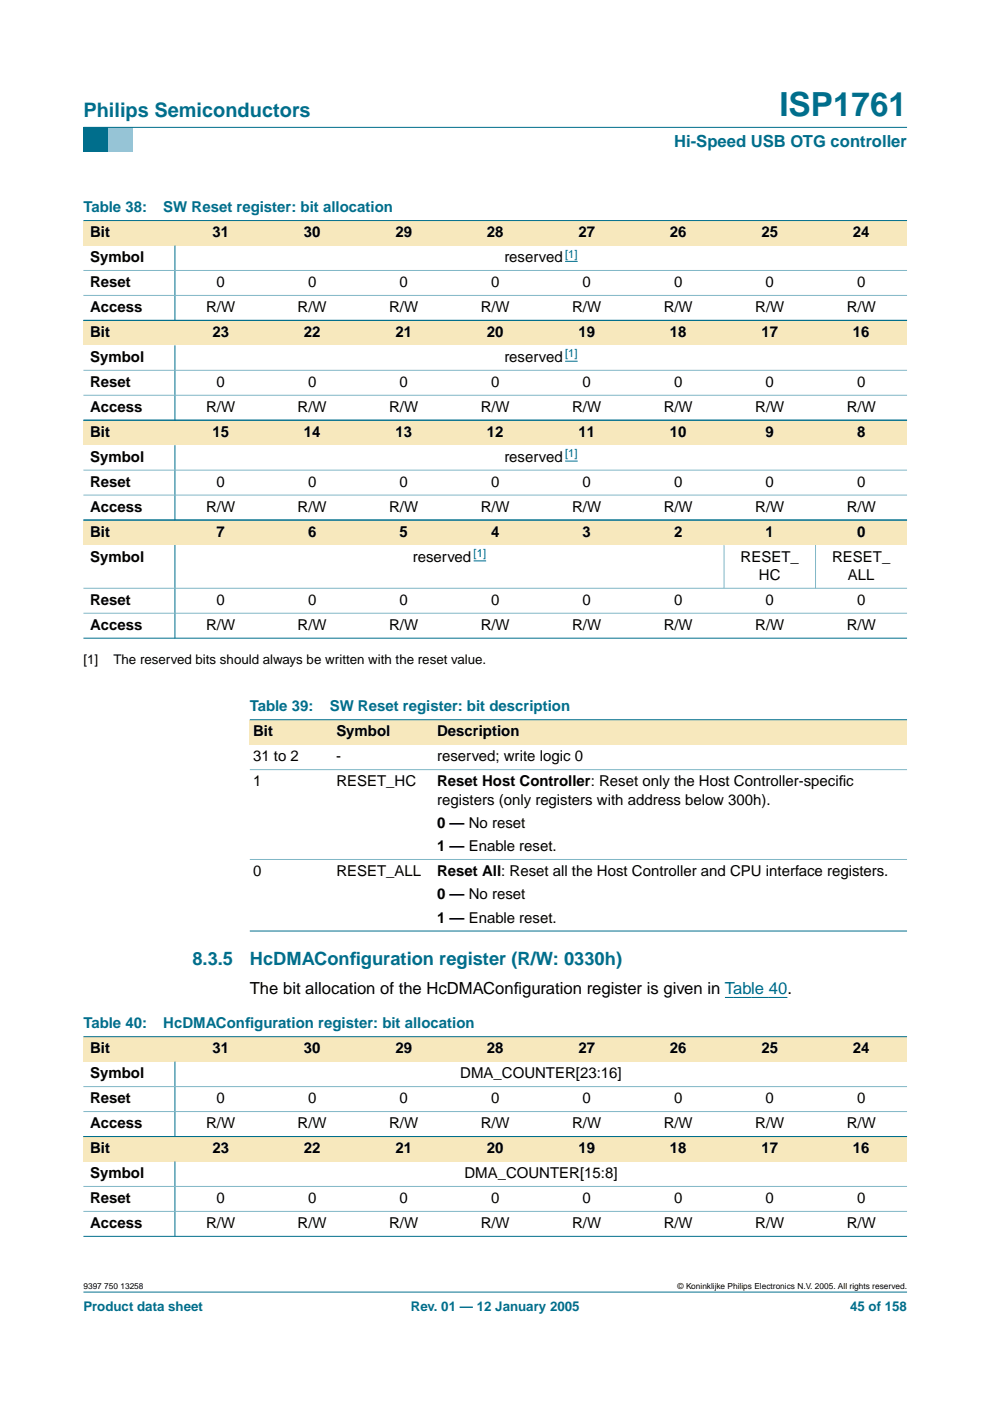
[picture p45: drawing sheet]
<svg xmlns="http://www.w3.org/2000/svg" width="210mm" height="297mm" viewBox="0 0 210 297" stroke-linecap="round" stroke-linejoin="round" font-family="sans-serif">
<defs><g id="words">
<text font-size="7.1" fill="#006e8c" x="165.2" y="24.7">ISP1761</text>
<text font-size="4.2" fill="#006e8c" x="17.7" y="24.9">Philips Semiconductors</text>
<g font-size="3.9" fill="#006e8c">
<text x="40.8" y="204.6">8.3.5</text>
<text x="53" y="204.6">HcDMAConf</text>
<text x="74.2" y="204.6">iguration register (R/W: 0330h)</text>
</g>
<text font-size="3.5" fill="#006e8c" x="142.9" y="31.1">Hi-Speed USB OTG controller</text>
<g font-size="3.5">
<text x="53" y="210.7">The bit allocation of the HcDMAConf</text>
<text x="108.9" y="210.7">iguration register is given in Table 40.</text>
</g>
<g font-size="3.2" fill="#006e8c">
<text x="17.7" y="45">Table 38:</text>
<text x="34.6" y="45">SW Reset register: bit allocation</text>
<text x="53" y="150.8">Table 39:</text>
<text x="69.9" y="150.8">SW Reset register: bit description</text>
<text x="17.7" y="218">Table 40:</text>
<text x="34.6" y="218">HcDMAConf</text>
<text x="52" y="218">iguration register: bit allocation</text>
</g>
<g font-size="3.2">
<text x="19.1" y="50.3">Bit</text>
<text x="45" y="50.3">31</text>
<text x="64.4" y="50.3">30</text>
<text x="83.8" y="50.3">29</text>
<text x="103.2" y="50.3">28</text>
<text x="122.6" y="50.3">27</text>
<text x="142" y="50.3">26</text>
<text x="161.4" y="50.3">25</text>
<text x="180.8" y="50.3">24</text>
<text x="19.1" y="55.6">Symbol</text>
<text x="106.9" y="55.6">reserved</text>
<text x="19.1" y="60.9">Reset</text>
<text x="45.9" y="60.9">0</text>
<text x="65.3" y="60.9">0</text>
<text x="84.7" y="60.9">0</text>
<text x="104.1" y="60.9">0</text>
<text x="123.5" y="60.9">0</text>
<text x="142.9" y="60.9">0</text>
<text x="162.3" y="60.9">0</text>
<text x="181.7" y="60.9">0</text>
<text x="19.1" y="66.2">Access</text>
<text x="19.1" y="71.5">Bit</text>
<text x="43.7" y="66.2">R/W</text>
<text x="45" y="71.5">23</text>
<text x="63.1" y="66.2">R/W</text>
<text x="64.4" y="71.5">22</text>
<text x="82.5" y="66.2">R/W</text>
<text x="83.8" y="71.5">21</text>
<text x="101.9" y="66.2">R/W</text>
<text x="103.2" y="71.5">20</text>
<text x="121.3" y="66.2">R/W</text>
<text x="122.6" y="71.5">19</text>
<text x="140.7" y="66.2">R/W</text>
<text x="142" y="71.5">18</text>
<text x="160.1" y="66.2">R/W</text>
<text x="161.4" y="71.5">17</text>
<text x="179.5" y="66.2">R/W</text>
<text x="180.8" y="71.5">16</text>
<text x="19.1" y="76.7">Symbol</text>
<text x="106.9" y="76.7">reserved</text>
<text x="19.1" y="82">Reset</text>
<text x="45.9" y="82">0</text>
<text x="65.3" y="82">0</text>
<text x="84.7" y="82">0</text>
<text x="104.1" y="82">0</text>
<text x="123.5" y="82">0</text>
<text x="142.9" y="82">0</text>
<text x="162.3" y="82">0</text>
<text x="181.7" y="82">0</text>
<text x="19.1" y="87.3">Access</text>
<text x="43.7" y="87.3">R/W</text>
<text x="63.1" y="87.3">R/W</text>
<text x="82.5" y="87.3">R/W</text>
<text x="101.9" y="87.3">R/W</text>
<text x="121.3" y="87.3">R/W</text>
<text x="140.7" y="87.3">R/W</text>
<text x="160.1" y="87.3">R/W</text>
<text x="179.5" y="87.3">R/W</text>
<text x="19.1" y="92.6">Bit</text>
<text x="45" y="92.6">15</text>
<text x="64.4" y="92.6">14</text>
<text x="83.8" y="92.6">13</text>
<text x="103.2" y="92.6">12</text>
<text x="122.6" y="92.6">11</text>
<text x="142" y="92.6">10</text>
<text x="162.3" y="92.6">9</text>
<text x="181.7" y="92.6">8</text>
<text x="19.1" y="97.9">Symbol</text>
<text x="106.9" y="97.9">reserved</text>
<text x="19.1" y="103.2">Reset</text>
<text x="45.9" y="103.2">0</text>
<text x="65.3" y="103.2">0</text>
<text x="84.7" y="103.2">0</text>
<text x="104.1" y="103.2">0</text>
<text x="123.5" y="103.2">0</text>
<text x="142.9" y="103.2">0</text>
<text x="162.3" y="103.2">0</text>
<text x="181.7" y="103.2">0</text>
<text x="19.1" y="108.5">Access</text>
<text x="19.1" y="113.8">Bit</text>
<text x="43.7" y="108.5">R/W</text>
<text x="45.9" y="113.8">7</text>
<text x="63.1" y="108.5">R/W</text>
<text x="65.3" y="113.8">6</text>
<text x="82.5" y="108.5">R/W</text>
<text x="84.7" y="113.8">5</text>
<text x="101.9" y="108.5">R/W</text>
<text x="104.1" y="113.8">4</text>
<text x="121.3" y="108.5">R/W</text>
<text x="123.5" y="113.8">3</text>
<text x="140.7" y="108.5">R/W</text>
<text x="142.9" y="113.8">2</text>
<text x="160.1" y="108.5">R/W</text>
<text x="162.3" y="113.8">1</text>
<text x="179.5" y="108.5">R/W</text>
<text x="181.7" y="113.8">0</text>
<text x="19.1" y="119.1">Symbol</text>
<text x="87.5" y="119.1">reserved</text>
<text x="157" y="119.1">RESET_</text>
<text x="176.4" y="119.1">RESET_</text>
<text x="160.9" y="123">HC</text>
<text x="179.8" y="123">ALL</text>
<text x="19.1" y="128.3">Reset</text>
<text x="45.9" y="128.3">0</text>
<text x="65.3" y="128.3">0</text>
<text x="84.7" y="128.3">0</text>
<text x="104.1" y="128.3">0</text>
<text x="123.5" y="128.3">0</text>
<text x="142.9" y="128.3">0</text>
<text x="162.3" y="128.3">0</text>
<text x="181.7" y="128.3">0</text>
<text x="19.1" y="133.5">Access</text>
<text x="43.7" y="133.5">R/W</text>
<text x="63.1" y="133.5">R/W</text>
<text x="82.5" y="133.5">R/W</text>
<text x="101.9" y="133.5">R/W</text>
<text x="121.3" y="133.5">R/W</text>
<text x="140.7" y="133.5">R/W</text>
<text x="160.1" y="133.5">R/W</text>
<text x="179.5" y="133.5">R/W</text>
<text x="53.7" y="161.4">31 to 2</text>
<text x="53.7" y="156.1">Bit</text>
<text x="71.3" y="161.4">-</text>
<text x="71.3" y="156.1">Symbol</text>
<text x="92.7" y="161.4">reserved; write logic 0</text>
<text x="92.7" y="156.1">Description</text>
<text x="53.7" y="166.7">1</text>
<text x="71.3" y="166.7">RESET_HC</text>
<text x="92.7" y="166.7">Reset Host Controller: Reset only the Host Controller-specif</text>
<text x="177.8" y="166.7">ic</text>
<text x="92.7" y="170.6">registers (only registers with address below 300h).</text>
<text x="92.7" y="175.5">0 — No reset</text>
<text x="53.7" y="185.8">0</text>
<text x="71.3" y="185.8">RESET_ALL</text>
<text x="92.7" y="180.5">1 — Enable reset.</text>
<text x="92.7" y="185.8">Reset All: Reset all the Host Controller and CPU interface registers.</text>
<text x="92.7" y="190.7">0 — No reset</text>
<text x="92.7" y="195.6">1 — Enable reset.</text>
<text x="19.1" y="223.3">Bit</text>
<text x="45" y="223.3">31</text>
<text x="64.4" y="223.3">30</text>
<text x="83.8" y="223.3">29</text>
<text x="103.2" y="223.3">28</text>
<text x="122.6" y="223.3">27</text>
<text x="142" y="223.3">26</text>
<text x="161.4" y="223.3">25</text>
<text x="180.8" y="223.3">24</text>
<text x="19.1" y="228.6">Symbol</text>
<text x="19.1" y="233.9">Reset</text>
<text x="45.9" y="233.9">0</text>
<text x="65.3" y="233.9">0</text>
<text x="84.7" y="233.9">0</text>
<text x="97.6" y="228.6">DMA_COUNTER[23:16]</text>
<text x="104.1" y="233.9">0</text>
<text x="123.5" y="233.9">0</text>
<text x="142.9" y="233.9">0</text>
<text x="162.3" y="233.9">0</text>
<text x="181.7" y="233.9">0</text>
<text x="19.1" y="239.2">Access</text>
<text x="43.7" y="239.2">R/W</text>
<text x="63.1" y="239.2">R/W</text>
<text x="82.5" y="239.2">R/W</text>
<text x="101.9" y="239.2">R/W</text>
<text x="121.3" y="239.2">R/W</text>
<text x="140.7" y="239.2">R/W</text>
<text x="160.1" y="239.2">R/W</text>
<text x="179.5" y="239.2">R/W</text>
<text x="19.1" y="244.5">Bit</text>
<text x="45" y="244.5">23</text>
<text x="64.4" y="244.5">22</text>
<text x="83.8" y="244.5">21</text>
<text x="103.2" y="244.5">20</text>
<text x="122.6" y="244.5">19</text>
<text x="142" y="244.5">18</text>
<text x="161.4" y="244.5">17</text>
<text x="180.8" y="244.5">16</text>
<text x="19.1" y="249.8">Symbol</text>
<text x="98.5" y="249.8">DMA_COUNTER[15:8]</text>
<text x="19.1" y="255.1">Reset</text>
<text x="45.9" y="255.1">0</text>
<text x="65.3" y="255.1">0</text>
<text x="84.7" y="255.1">0</text>
<text x="104.1" y="255.1">0</text>
<text x="123.5" y="255.1">0</text>
<text x="142.9" y="255.1">0</text>
<text x="162.3" y="255.1">0</text>
<text x="181.7" y="255.1">0</text>
<text x="19.1" y="260.4">Access</text>
<text x="43.7" y="260.4">R/W</text>
<text x="63.1" y="260.4">R/W</text>
<text x="82.5" y="260.4">R/W</text>
<text x="101.9" y="260.4">R/W</text>
<text x="121.3" y="260.4">R/W</text>
<text x="140.7" y="260.4">R/W</text>
<text x="160.1" y="260.4">R/W</text>
<text x="179.5" y="260.4">R/W</text>
</g>
<g font-size="2.8">
<text x="17.7" y="140.7">[1]</text>
<text x="24" y="140.7">The reserved bits should always be written with the reset value.</text>
</g>
<g font-size="2.8" fill="#006e8c">
<text x="17.7" y="278">Product data sheet</text>
<text x="87.1" y="278">Rev. 01 — 12 January 2005</text>
<text x="180.2" y="278">45 of 158</text>
</g>
<g font-size="2.4" fill="#00f">
<text x="119.8" y="54.6">[1]</text>
<text x="119.8" y="75.8">[1]</text>
<text x="119.8" y="97">[1]</text>
<text x="100.4" y="118.1">[1]</text>
</g>
<g font-size="1.8">
<text x="17.7" y="273.4">9397 750 13258</text>
<text x="143.7" y="273.4">© Koninklijke Philips Electronics N.V. 2005. All rights reserved.</text>
</g>
</g></defs>
<path d="M17.7 273.9h174.6z" fill="#006e8c" stroke="#006e8c" stroke-width=".21"/>
<path d="M17.7 27h5.3v5.3h-5.3z" fill-rule="evenodd" fill="#006e8c"/>
<path d="M23 27h5.3v5.3h-5.3z" fill-rule="evenodd" fill="#96c4d6"/>
<path d="M17.7 27h174.6z" fill="#006e8c" stroke="#006e8c" stroke-width=".21"/>
<path d="M153.7 211.5h13.2" fill="none" stroke="#00f" stroke-width=".21"/>
<g fill="#f7e8bd">
<path d="M17.7 46.8h19.4v5.3h-19.4z" fill-rule="evenodd"/>
<path d="M37.1 46.8h19.4v5.3h-19.4z" fill-rule="evenodd"/>
<path d="M56.5 46.8h19.4v5.3h-19.4z" fill-rule="evenodd"/>
<path d="M75.9 46.8h19.4v5.3h-19.4z" fill-rule="evenodd"/>
<path d="M95.3 46.8h19.4v5.3h-19.4z" fill-rule="evenodd"/>
<path d="M114.7 46.8h19.4v5.3h-19.4z" fill-rule="evenodd"/>
<path d="M134.1 46.8h19.4v5.3h-19.4z" fill-rule="evenodd"/>
<path d="M153.5 46.8h19.4v5.3h-19.4z" fill-rule="evenodd"/>
<path d="M172.9 46.8h19.4v5.3h-19.4z" fill-rule="evenodd"/>
</g>
<path d="M119.8 55.4h2.7" fill="none" stroke="#00f" stroke-width=".21"/>
<g fill="#f7e8bd">
<path d="M17.7 67.9h19.4v5.3h-19.4z" fill-rule="evenodd"/>
<path d="M37.1 67.9h19.4v5.3h-19.4z" fill-rule="evenodd"/>
<path d="M56.5 67.9h19.4v5.3h-19.4z" fill-rule="evenodd"/>
<path d="M75.9 67.9h19.4v5.3h-19.4z" fill-rule="evenodd"/>
<path d="M95.3 67.9h19.4v5.3h-19.4z" fill-rule="evenodd"/>
<path d="M114.7 67.9h19.4v5.3h-19.4z" fill-rule="evenodd"/>
<path d="M134.1 67.9h19.4v5.3h-19.4z" fill-rule="evenodd"/>
<path d="M153.5 67.9h19.4v5.3h-19.4z" fill-rule="evenodd"/>
<path d="M172.9 67.9h19.4v5.3h-19.4z" fill-rule="evenodd"/>
</g>
<path d="M119.8 76.6h2.7" fill="none" stroke="#00f" stroke-width=".21"/>
<g fill="#f7e8bd">
<path d="M17.7 89.1h19.4v5.3h-19.4z" fill-rule="evenodd"/>
<path d="M37.1 89.1h19.4v5.3h-19.4z" fill-rule="evenodd"/>
<path d="M56.5 89.1h19.4v5.3h-19.4z" fill-rule="evenodd"/>
<path d="M75.9 89.1h19.4v5.3h-19.4z" fill-rule="evenodd"/>
<path d="M95.3 89.1h19.4v5.3h-19.4z" fill-rule="evenodd"/>
<path d="M114.7 89.1h19.4v5.3h-19.4z" fill-rule="evenodd"/>
<path d="M134.1 89.1h19.4v5.3h-19.4z" fill-rule="evenodd"/>
<path d="M153.5 89.1h19.4v5.3h-19.4z" fill-rule="evenodd"/>
<path d="M172.9 89.1h19.4v5.3h-19.4z" fill-rule="evenodd"/>
</g>
<path d="M119.8 97.8h2.7" fill="none" stroke="#00f" stroke-width=".21"/>
<g fill="#f7e8bd">
<path d="M17.7 110.3h19.4v5.3h-19.4z" fill-rule="evenodd"/>
<path d="M37.1 110.3h19.4v5.3h-19.4z" fill-rule="evenodd"/>
<path d="M56.5 110.3h19.4v5.3h-19.4z" fill-rule="evenodd"/>
<path d="M75.9 110.3h19.4v5.3h-19.4z" fill-rule="evenodd"/>
<path d="M95.3 110.3h19.4v5.3h-19.4z" fill-rule="evenodd"/>
<path d="M114.7 110.3h19.4v5.3h-19.4z" fill-rule="evenodd"/>
<path d="M134.1 110.3h19.4v5.3h-19.4z" fill-rule="evenodd"/>
<path d="M153.5 110.3h19.4v5.3h-19.4z" fill-rule="evenodd"/>
<path d="M172.9 110.3h19.4v5.3h-19.4z" fill-rule="evenodd"/>
</g>
<path d="M100.4 118.9h2.7" fill="none" stroke="#00f" stroke-width=".21"/>
<g fill="#006e8c" stroke="#006e8c" stroke-width=".21">
<path d="M37.1 52.1v15.9z"/>
<path d="M17.7 46.8h174.6z"/>
<path d="M17.7 67.9h174.6z"/>
<path d="M37.1 73.2v15.9z"/>
<path d="M17.7 89.1h174.6z"/>
<path d="M37.1 94.4v15.9z"/>
<path d="M17.7 110.3h174.6z"/>
<path d="M37.1 115.6v19.8z"/>
<path d="M17.7 135.3h174.6z"/>
</g>
<g fill="#80b6c6" stroke="#80b6c6" stroke-width=".21">
<path d="M17.7 57.3h174.6z"/>
<path d="M17.7 62.6h174.6z"/>
<path d="M17.7 78.5h174.6z"/>
<path d="M17.7 83.8h174.6z"/>
<path d="M17.7 99.7h174.6z"/>
<path d="M17.7 105h174.6z"/>
<path d="M153.5 115.6v9.2z"/>
<path d="M172.9 115.6v9.2z"/>
<path d="M17.7 124.7h174.6z"/>
<path d="M17.7 130h174.6z"/>
</g>
<g fill="#f7e8bd">
<path d="M53 152.6h17.6v5.3h-17.6z" fill-rule="evenodd"/>
<path d="M70.6 152.6h21.4v5.3h-21.4z" fill-rule="evenodd"/>
<path d="M92 152.6h100.3v5.3h-100.3z" fill-rule="evenodd"/>
</g>
<g fill="#006e8c" stroke="#006e8c" stroke-width=".21">
<path d="M53 152.6h139.3z"/>
<path d="M53 197.4h139.3z"/>
</g>
<g fill="#80b6c6" stroke="#80b6c6" stroke-width=".21">
<path d="M53 163.2h139.3z"/>
<path d="M53 182.2h139.3z"/>
</g>
<g fill="#f7e8bd">
<path d="M17.7 219.8h19.4v5.3h-19.4z" fill-rule="evenodd"/>
<path d="M37.1 219.8h19.4v5.3h-19.4z" fill-rule="evenodd"/>
<path d="M56.5 219.8h19.4v5.3h-19.4z" fill-rule="evenodd"/>
<path d="M75.9 219.8h19.4v5.3h-19.4z" fill-rule="evenodd"/>
<path d="M95.3 219.8h19.4v5.3h-19.4z" fill-rule="evenodd"/>
<path d="M114.7 219.8h19.4v5.3h-19.4z" fill-rule="evenodd"/>
<path d="M134.1 219.8h19.4v5.3h-19.4z" fill-rule="evenodd"/>
<path d="M153.5 219.8h19.4v5.3h-19.4z" fill-rule="evenodd"/>
<path d="M172.9 219.8h19.4v5.3h-19.4z" fill-rule="evenodd"/>
<path d="M17.7 241h19.4v5.3h-19.4z" fill-rule="evenodd"/>
<path d="M37.1 241h19.4v5.3h-19.4z" fill-rule="evenodd"/>
<path d="M56.5 241h19.4v5.3h-19.4z" fill-rule="evenodd"/>
<path d="M75.9 241h19.4v5.3h-19.4z" fill-rule="evenodd"/>
<path d="M95.3 241h19.4v5.3h-19.4z" fill-rule="evenodd"/>
<path d="M114.7 241h19.4v5.3h-19.4z" fill-rule="evenodd"/>
<path d="M134.1 241h19.4v5.3h-19.4z" fill-rule="evenodd"/>
<path d="M153.5 241h19.4v5.3h-19.4z" fill-rule="evenodd"/>
<path d="M172.9 241h19.4v5.3h-19.4z" fill-rule="evenodd"/>
</g>
<g fill="#006e8c" stroke="#006e8c" stroke-width=".21">
<path d="M37.1 225.1v15.9z"/>
<path d="M17.7 219.8h174.6z"/>
<path d="M17.7 241h174.6z"/>
<path d="M37.1 246.3v15.9z"/>
<path d="M17.7 262.1h174.6z"/>
</g>
<g fill="#80b6c6" stroke="#80b6c6" stroke-width=".21">
<path d="M17.7 230.4h174.6z"/>
<path d="M17.7 235.7h174.6z"/>
<path d="M17.7 251.5h174.6z"/>
<path d="M17.7 256.8h174.6z"/>
</g>
<use href="#words"/>
</svg>
